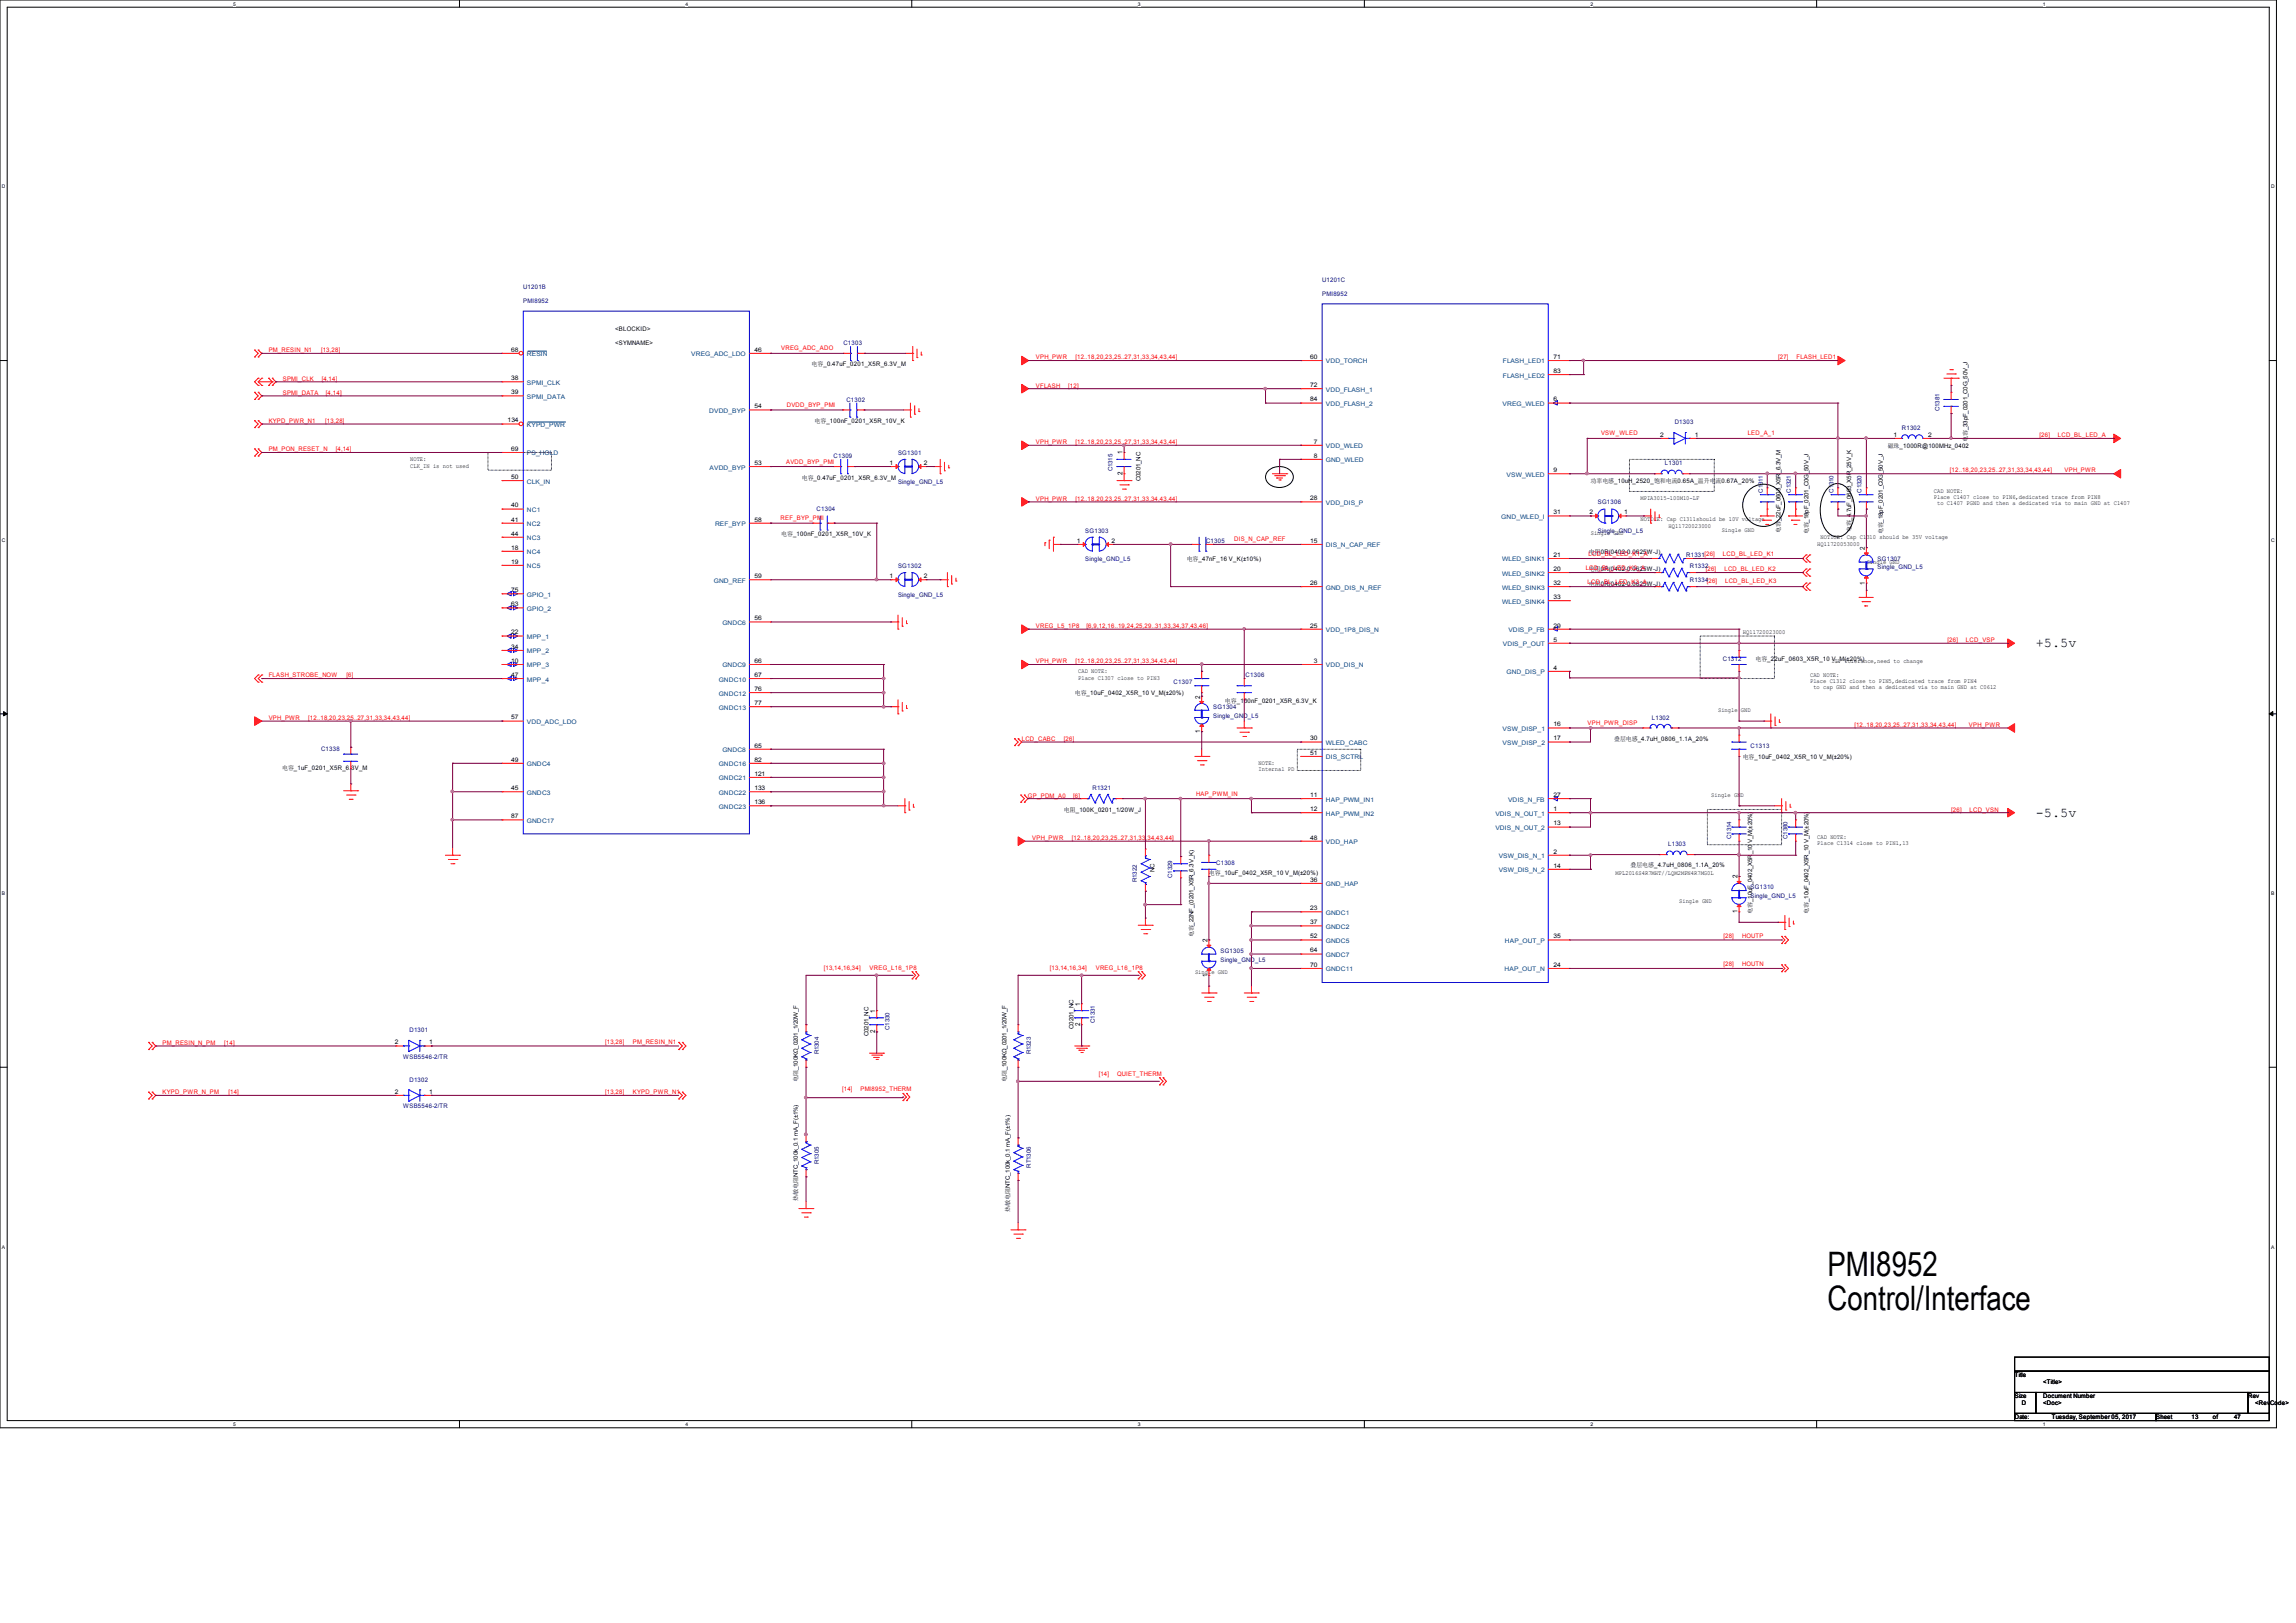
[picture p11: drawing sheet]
<svg xmlns="http://www.w3.org/2000/svg" width="297mm" height="210mm" viewBox="0 0 297 210" stroke-linecap="round" stroke-linejoin="round" font-family="sans-serif">
<defs><g id="words">
<g font-size="4.4">
<text x="236.4" y="165.1">PMI8952</text>
<text x="236.4" y="169.5">Control/Interface</text>
</g>
<g font-size="1.7">
<text x="263.4" y="83.7">+5.5v</text>
<text x="263.4" y="105.7">-5.5v</text>
</g>
<g font-size=".9">
<text x="145.2" y="58.8" transform="rotate(-90 145.2 58.8)">1</text>
<text x="145.2" y="61.5" transform="rotate(-90 145.2 61.5)">2</text>
<text x="241.2" y="71.2" transform="rotate(-90 241.2 71.2)">2</text>
<text x="241.2" y="75.6" transform="rotate(-90 241.2 75.6)">1</text>
<text x="155.3" y="94.8" transform="rotate(-90 155.3 94.8)">1</text>
<text x="155.3" y="90.4" transform="rotate(-90 155.3 90.4)">2</text>
<text x="224.8" y="113.7" transform="rotate(-90 224.8 113.7)">2</text>
<text x="224.8" y="118.2" transform="rotate(-90 224.8 118.2)">1</text>
<text x="156.2" y="121.9" transform="rotate(-90 156.2 121.9)">2</text>
<text x="113.2" y="131.1" transform="rotate(-90 113.2 131.1)">1</text>
<text x="139.7" y="130.1" transform="rotate(-90 139.7 130.1)">1</text>
<text x="156.2" y="126.4" transform="rotate(-90 156.2 126.4)">1</text>
<text x="113.2" y="133.7" transform="rotate(-90 113.2 133.7)">2</text>
<text x="139.7" y="132.8" transform="rotate(-90 139.7 132.8)">2</text>
</g>
<g font-size=".8" fill="#000080">
<text x="67.7" y="37.3">U1201B</text>
<text x="67.7" y="39.2">PMI8952</text>
<text x="171" y="36.4">U1201C</text>
<text x="171" y="38.3">PMI8952</text>
<text x="109.1" y="44.7">C1303</text>
<text x="109.5" y="52">C1302</text>
<text x="250.9" y="53.2" transform="rotate(-90 250.9 53.2)">C1381</text>
<text x="107.8" y="59.3">C1309</text>
<text x="116.2" y="58.8">SG1301</text>
<text x="216.6" y="54.9">D1303</text>
<text x="246" y="55.6">R1302</text>
<text x="116.2" y="62.6">Single_GND_L5</text>
<text x="143.9" y="61" transform="rotate(-90 143.9 61)">C1315</text>
<text x="206.7" y="65.2">SG1306</text>
<text x="215.4" y="60.2">L1301</text>
<text x="228" y="63.8" transform="rotate(-90 228 63.8)">C1311</text>
<text x="231.7" y="63.8" transform="rotate(-90 231.7 63.8)">C1321</text>
<text x="237.2" y="63.8" transform="rotate(-90 237.2 63.8)">C1310</text>
<text x="240.8" y="63.8" transform="rotate(-90 240.8 63.8)">C1320</text>
<text x="105.6" y="66.2">C1304</text>
<text x="140.4" y="68.9">SG1303</text>
<text x="156" y="70.3">C1305</text>
<text x="206.7" y="69">Single_GND_L5</text>
<text x="116.2" y="73.5">SG1302</text>
<text x="116.2" y="77.2">Single_GND_L5</text>
<text x="140.4" y="72.6">Single_GND_L5</text>
<text x="218.1" y="72.1">R1331[26]</text>
<text x="218.6" y="73.5">R1332</text>
<text x="218.6" y="75.3">R1334[26]</text>
<text x="242.9" y="72.6">SG1307</text>
<text x="242.9" y="73.7">Single_GND_L5</text>
<text x="151.8" y="88.6">C1307</text>
<text x="161.1" y="87.5">C1306</text>
<text x="222.9" y="85.6">C1312</text>
<text x="156.9" y="92.9">Single_GND_L5</text>
<text x="156.9" y="91.8">SG1304</text>
<text x="213.7" y="93.1">L1302</text>
<text x="41.5" y="97.2">C1338</text>
<text x="226.5" y="96.8">C1313</text>
<text x="141.3" y="102.3">R1321</text>
<text x="151.6" y="113.6" transform="rotate(-90 151.6 113.6)">C1329</text>
<text x="157.3" y="111.9">C1308</text>
<text x="215.8" y="109.5">L1303</text>
<text x="223.9" y="108.5" transform="rotate(-90 223.9 108.5)">C1314</text>
<text x="231.2" y="108.5" transform="rotate(-90 231.2 108.5)">C1380</text>
<text x="147.1" y="114.1" transform="rotate(-90 147.1 114.1)">R1322</text>
<text x="226.5" y="115.1">SG1310</text>
<text x="226.5" y="116.2">Single_GND_L5</text>
<text x="157.9" y="123.3">SG1305</text>
<text x="157.9" y="124.4">Single_GND_L5</text>
<text x="52.2" y="137">WSB5546-2/TR</text>
<text x="53" y="133.6">D1301</text>
<text x="105.9" y="136.4" transform="rotate(-90 105.9 136.4)">R1304</text>
<text x="115.1" y="133.3" transform="rotate(-90 115.1 133.3)">C1330</text>
<text x="133.4" y="136.4" transform="rotate(-90 133.4 136.4)">R1323</text>
<text x="141.6" y="132.3" transform="rotate(-90 141.6 132.3)">C1331</text>
<text x="52.2" y="143.4">WSB5546-2/TR</text>
<text x="53" y="140">D1302</text>
<text x="105.9" y="150.6" transform="rotate(-90 105.9 150.6)">R1305</text>
<text x="133.4" y="151.1" transform="rotate(-90 133.4 151.1)">RT1306</text>
</g>
<g font-size=".8" fill="#f00">
<text x="34.8" y="45.6">PM_RESIN_N1</text>
<text x="41.5" y="45.6">[13,28]</text>
<text x="101.1" y="45.3">VREG_ADC_ADO</text>
<text x="134" y="46.5">VPH_PWR</text>
<text x="139.1" y="46.5">[12..18,20,23,25..27,31,33,34,43,44]</text>
<text x="230" y="46.5">[27]</text>
<text x="232.4" y="46.5">FLASH_LED1</text>
<text x="36.6" y="49.2">SPMI_CLK</text>
<text x="36.6" y="51.1">SPMI_DATA</text>
<text x="41.6" y="49.2">[4,14]</text>
<text x="42.2" y="51.1">[4,14]</text>
<text x="101.8" y="52.7">DVDD_BYP_PMI</text>
<text x="134" y="50.2">VFLASH</text>
<text x="138.2" y="50.2">[12]</text>
<text x="34.8" y="58.4">PM_PON_RESET_N</text>
<text x="34.8" y="54.7">KYPD_PWR_N1</text>
<text x="42.1" y="54.7">[13,28]</text>
<text x="43.4" y="58.4">[4,14]</text>
<text x="101.7" y="60">AVDD_BYP_PMI</text>
<text x="134" y="57.5">VPH_PWR</text>
<text x="139.1" y="57.5">[12..18,20,23,25..27,31,33,34,43,44]</text>
<text x="207.1" y="56.3">VSW_WLED</text>
<text x="226.1" y="56.3">LED_A_1</text>
<text x="263.8" y="56.6">[26]</text>
<text x="266.2" y="56.6">LCD_BL_LED_A</text>
<text x="134" y="64.8">VPH_PWR</text>
<text x="139.1" y="64.8">[12..18,20,23,25..27,31,33,34,43,44]</text>
<text x="252.2" y="61.1">[12..18,20,23,25..27,31,33,34,43,44]</text>
<text x="267.1" y="61.1">VPH_PWR</text>
<text x="101" y="67.3">REF_BYP_PMI</text>
<text x="159.6" y="70.1">DIS_N_CAP_REF</text>
<text x="205.5" y="71.9">LCD_BL_LED_K1_A</text>
<text x="222.9" y="71.9">LCD_BL_LED_K1</text>
<text x="205.1" y="73.7">LCD_BL_LED_K2_A</text>
<text x="205.4" y="75.5">LCD_BL_LED_K3_A</text>
<text x="220.7" y="73.8">[26]</text>
<text x="223.1" y="73.8">LCD_BL_LED_K2</text>
<text x="223.2" y="75.4">LCD_BL_LED_K3</text>
<text x="134" y="81.2">VREG_L5_1P8</text>
<text x="140.6" y="81.2">[6,9,12,16..19,24,25,29..31,33,34,37,43,46]</text>
<text x="251.9" y="83.1">[26]</text>
<text x="254.3" y="83.1">LCD_VSP</text>
<text x="34.8" y="87.6">FLASH_STROBE_NOW</text>
<text x="44.8" y="87.6">[6]</text>
<text x="134" y="85.8">VPH_PWR</text>
<text x="139.1" y="85.8">[12..18,20,23,25..27,31,33,34,43,44]</text>
<text x="34.8" y="93.1">VPH_PWR</text>
<text x="39.9" y="93.1">[12..18,20,23,25..27,31,33,34,43,44]</text>
<text x="132.2" y="95.9">LCD_CABC</text>
<text x="137.6" y="95.9">[26]</text>
<text x="205.4" y="93.8">VPH_PWR_DISP</text>
<text x="239.9" y="94.1">[12..18,20,23,25..27,31,33,34,43,44]</text>
<text x="254.7" y="94.1">VPH_PWR</text>
<text x="133" y="103.2">GP_PDM_A0</text>
<text x="138.8" y="103.2">[6]</text>
<text x="154.7" y="103">HAP_PWM_IN</text>
<text x="252.4" y="105">[26]</text>
<text x="254.8" y="105">LCD_VSN</text>
<text x="133.5" y="108.7">VPH_PWR</text>
<text x="138.7" y="108.7">[12..18,20,23,25..27,31,33,34,43,44]</text>
<text x="106.6" y="125.5">[13,14,16,34]</text>
<text x="112.5" y="125.5">VREG_L16_1P8</text>
<text x="135.8" y="125.5">[13,14,16,34]</text>
<text x="141.7" y="125.5">VREG_L16_1P8</text>
<text x="222.9" y="121.4">[28]</text>
<text x="222.9" y="125.1">[28]</text>
<text x="225.4" y="121.4">HOUTP</text>
<text x="225.4" y="125.1">HOUTN</text>
<text x="21" y="135.2">PM_RESIN_N_PM</text>
<text x="29" y="135.2">[14]</text>
<text x="78.3" y="135.1">[13,28]</text>
<text x="81.9" y="135.1">PM_RESIN_N1</text>
<text x="21" y="141.6">KYPD_PWR_N_PM</text>
<text x="29.6" y="141.6">[14]</text>
<text x="78.3" y="141.5">[13,28]</text>
<text x="81.9" y="141.5">KYPD_PWR_N1</text>
<text x="108.9" y="141.2">[14]</text>
<text x="111.3" y="141.2">PMI8952_THERM</text>
<text x="142.1" y="139.2">[14]</text>
<text x="144.5" y="139.2">QUIET_THERM</text>
</g>
<g font-size=".8">
<text x="66.1" y="45.5">68</text>
<text x="79.6" y="44.7">&lt;SYMNAME&gt;</text>
<text x="79.6" y="42.8">&lt;BLOCKID&gt;</text>
<text x="97.6" y="45.5">46</text>
<text x="105" y="47.4">电容_0.47uF_0201_X5R_6.3V_M</text>
<text x="169.5" y="46.4">60</text>
<text x="200.9" y="46.4">71</text>
<text x="66.1" y="51">39</text>
<text x="66.1" y="49.2">38</text>
<text x="97.6" y="52.8">54</text>
<text x="169.5" y="51.9">84</text>
<text x="169.5" y="50.1">72</text>
<text x="200.9" y="51.9">6</text>
<text x="200.9" y="48.3">83</text>
<text x="53.1" y="59.7">NOTE:</text>
<text x="65.7" y="54.7">134</text>
<text x="66.1" y="58.3">69</text>
<text x="105.4" y="54.7">电容_100nF_0201_X5R_10V_K</text>
<text x="169.9" y="59.2">8</text>
<text x="169.9" y="57.4">7</text>
<text x="214.7" y="56.5">2</text>
<text x="219.2" y="56.5">1</text>
<text x="244.2" y="57.9">磁珠_1000R@100MHz_0402</text>
<text x="244.9" y="56.5">1</text>
<text x="249.4" y="56.5">2</text>
<text x="254.5" y="57.2" transform="rotate(-90 254.5 57.2)">电容_33pF_0201_C0G_50V_J</text>
<text x="53.1" y="60.5">CLK_IN is not used</text>
<text x="66.1" y="65.7">40</text>
<text x="66.1" y="62">50</text>
<text x="97.6" y="60.2">53</text>
<text x="103.7" y="62.1">电容_0.47uF_0201_X5R_6.3V_M</text>
<text x="115.1" y="60.2">1</text>
<text x="119.5" y="60.2">2</text>
<text x="147.5" y="62.3" transform="rotate(-90 147.5 62.3)">C0201_NC</text>
<text x="169.5" y="64.7">28</text>
<text x="200.9" y="61.1">9</text>
<text x="205.7" y="62.5">功率电感_10uH_2520_饱和电流0.65A_温升电流0.67A_20%</text>
<text x="212.2" y="64.7">MPIA3015-100M10-LF</text>
<text x="250.1" y="63.8">CAD NOTE:</text>
<text x="250.1" y="64.6">Place C1407 close to PIN6,dedicated trace from PIN8</text>
<text x="250.6" y="65.4">to C1407 PGND and then a dedicated via to main GND at C1407</text>
<text x="66.1" y="71.1">18</text>
<text x="66.1" y="69.3">44</text>
<text x="66.1" y="67.5">41</text>
<text x="97.6" y="67.5">58</text>
<text x="101.1" y="69.3">电容_100nF_0201_X5R_10V_K</text>
<text x="139.3" y="70.2">1</text>
<text x="143.8" y="70.2">2</text>
<text x="169.5" y="70.2">15</text>
<text x="200.9" y="66.5">31</text>
<text x="205.5" y="71.6">电阻0R(0402-0.0625W-J)</text>
<text x="205.6" y="66.5">2</text>
<text x="205.8" y="69.3">Single GND</text>
<text x="210.1" y="66.5">1</text>
<text x="212.2" y="67.4">NOTICE: Cap C1311should be 10V voltage</text>
<text x="215.9" y="68.4">HQ11720023000</text>
<text x="222.7" y="68.8">Single GND</text>
<text x="230.3" y="69" transform="rotate(-90 230.3 69)">电容_22uF_0603_X5R_6.3V_M</text>
<text x="233.9" y="69.1" transform="rotate(-90 233.9 69.1)">电容_18pF_0201_C0G_50V_J</text>
<text x="235.1" y="70.7">HQ11720053000</text>
<text x="235.5" y="69.7">NOTICE: Cap C1310 should be 35V voltage</text>
<text x="239.4" y="68.9" transform="rotate(-90 239.4 68.9)">电容_4.7uF_0603_X5R_25V_K</text>
<text x="243.6" y="69.1" transform="rotate(-90 243.6 69.1)">电容_18pF_0201_C0G_50V_J</text>
<text x="66.1" y="76.6">75</text>
<text x="66.1" y="72.9">19</text>
<text x="97.6" y="74.8">59</text>
<text x="115.1" y="74.8">1</text>
<text x="119.5" y="74.8">2</text>
<text x="153.5" y="72.6">电容_47nF_16 V_K(±10%)</text>
<text x="169.5" y="75.7">26</text>
<text x="200.9" y="77.5">33</text>
<text x="200.9" y="75.7">32</text>
<text x="200.9" y="73.9">20</text>
<text x="200.9" y="72.1">21</text>
<text x="205.5" y="73.9">电阻0R(0402-0.0625W-J)</text>
<text x="205.5" y="75.8">电阻0R(0402-0.0625W-J)</text>
<text x="241.5" y="72.9">Single GND</text>
<text x="66.1" y="82.1">22</text>
<text x="66.1" y="78.4">63</text>
<text x="66.1" y="83.9">34</text>
<text x="97.6" y="80.3">56</text>
<text x="169.5" y="81.2">25</text>
<text x="200.9" y="83">5</text>
<text x="200.9" y="81.2">29</text>
<text x="225.5" y="82.1">HQ11720023000</text>
<text x="66.1" y="87.6">47</text>
<text x="66.1" y="85.8">10</text>
<text x="97.6" y="89.4">76</text>
<text x="97.6" y="87.6">67</text>
<text x="97.6" y="85.8">66</text>
<text x="139" y="89.9">电容_10uF_0402_X5R_10 V_M(±20%)</text>
<text x="139.5" y="87.1">CAD NOTE:</text>
<text x="139.5" y="87.9">Place C1307 close to PIN3</text>
<text x="169.9" y="85.8">3</text>
<text x="200.9" y="86.7">4</text>
<text x="227.1" y="85.5">电容_22uF_0603_X5R_10 V_M(±20%)</text>
<text x="234.1" y="87.5">CAD NOTE:</text>
<text x="234.1" y="88.3">Place C1312 close to PIN5,dedicated trace from PIN4</text>
<text x="234.6" y="89.2">to cap GND and then a dedicated via to main GND at C0612</text>
<text x="236.9" y="85.7">10V Tolerance,need to change</text>
<text x="66.1" y="93.1">57</text>
<text x="97.6" y="91.2">77</text>
<text x="158.5" y="90.9">电容_100nF_0201_X5R_6.3V_K</text>
<text x="169.5" y="95.8">30</text>
<text x="200.9" y="95.8">17</text>
<text x="200.9" y="94">16</text>
<text x="208.8" y="95.9">叠层电感_4.7uH_0806_1.1A_20%</text>
<text x="222.2" y="92.1">Single GND</text>
<text x="36.5" y="99.6">电容_1uF_0201_X5R_6.3V_M</text>
<text x="66.1" y="98.6">49</text>
<text x="97.6" y="100.4">121</text>
<text x="97.6" y="98.6">82</text>
<text x="97.6" y="96.7">65</text>
<text x="162.8" y="99">NOTE:</text>
<text x="162.8" y="99.8">Internal PD</text>
<text x="169.5" y="97.7">51</text>
<text x="225.4" y="98.2">电容_10uF_0402_X5R_10 V_M(±20%)</text>
<text x="66.1" y="105.9">87</text>
<text x="66.1" y="102.2">45</text>
<text x="97.6" y="104.1">136</text>
<text x="97.6" y="102.2">133</text>
<text x="137.6" y="105">电阻_100K_0201_1/20W_J</text>
<text x="169.5" y="104.9">12</text>
<text x="169.5" y="103.1">11</text>
<text x="200.9" y="103.1">27</text>
<text x="200.9" y="106.8">13</text>
<text x="200.9" y="104.9">1</text>
<text x="221.4" y="103.1">Single GND</text>
<text x="149.4" y="112.9" transform="rotate(-90 149.4 112.9)">NC</text>
<text x="156.4" y="113.2">电容_10uF_0402_X5R_10 V_M(±20%)</text>
<text x="169.5" y="108.6">48</text>
<text x="200.9" y="112.3">14</text>
<text x="200.9" y="110.4">2</text>
<text x="209" y="113.2">MPL2016S4R7MHT//LQM2MPN4R7MG0L</text>
<text x="210.9" y="112.2">叠层电感_4.7uH_0806_1.1A_20%</text>
<text x="235.1" y="108.6">CAD NOTE:</text>
<text x="235.1" y="109.4">Place C1314 close to PIN1,13</text>
<text x="169.5" y="117.8">23</text>
<text x="169.5" y="114.1">36</text>
<text x="169.5" y="119.6">37</text>
<text x="217.2" y="116.8">Single GND</text>
<text x="226.7" y="118.2" transform="rotate(-90 226.7 118.2)">电容_10uF_0402_X5R_10 V_M(±20%)</text>
<text x="233.9" y="118.2" transform="rotate(-90 233.9 118.2)">电容_10uF_0402_X5R_10 V_M(±20%)</text>
<text x="154.4" y="121.3" transform="rotate(-90 154.4 121.3)">电容_22NF_(0201_X5R_6.3V_K)</text>
<text x="154.6" y="126">Single GND</text>
<text x="169.5" y="121.4">52</text>
<text x="169.5" y="123.2">64</text>
<text x="169.5" y="125.1">70</text>
<text x="200.9" y="125.1">24</text>
<text x="200.9" y="121.4">35</text>
<text x="51.1" y="135.1">2</text>
<text x="55.5" y="135.1">1</text>
<text x="112.4" y="134.1" transform="rotate(-90 112.4 134.1)">C0201_NC</text>
<text x="138.9" y="133.1" transform="rotate(-90 138.9 133.1)">C0201_NC</text>
<text x="51.1" y="141.5">2</text>
<text x="55.5" y="141.5">1</text>
<text x="103.2" y="140" transform="rotate(-90 103.2 140)">电阻_100KΩ_0201_1/20W_F</text>
<text x="130.2" y="140" transform="rotate(-90 130.2 140)">电阻_100KΩ_0201_1/20W_F</text>
<text x="103.2" y="155.4" transform="rotate(-90 103.2 155.4)">热敏电阻NTC_100k_0.1 mA_F(±1%)</text>
<text x="130.6" y="156.8" transform="rotate(-90 130.6 156.8)">热敏电阻NTC_100k_0.1 mA_F(±1%)</text>
<text x="260.6" y="178.2">Title</text>
<text x="264.3" y="179.1">&lt;Title&gt;</text>
<text x="260.6" y="180.9">Size</text>
<text x="260.6" y="183.6">Date:</text>
<text x="261.6" y="181.8">D</text>
<text x="264.3" y="180.9">Document Number</text>
<text x="264.3" y="181.8">&lt;Doc&gt;</text>
<text x="265.4" y="183.6">Tuesday, September 05, 2017</text>
<text x="278.9" y="183.6">Sheet</text>
<text x="283.5" y="183.6">13</text>
<text x="286.2" y="183.6">of</text>
<text x="289" y="183.6">47</text>
<text x="290.8" y="180.9">Rev</text>
<text x="291.7" y="181.8">&lt;RevCode&gt;</text>
</g>
<g font-size=".8" fill="#004080">
<text x="68.2" y="46.1">RESIN</text>
<text x="89.4" y="46.1">VREG_ADC_LDO</text>
<text x="171.5" y="47">VDD_TORCH</text>
<text x="194.4" y="47">FLASH_LED1</text>
<text x="68.2" y="51.6">SPMI_DATA</text>
<text x="68.2" y="49.8">SPMI_CLK</text>
<text x="91.7" y="53.4">DVDD_BYP</text>
<text x="171.5" y="52.5">VDD_FLASH_2</text>
<text x="171.5" y="50.7">VDD_FLASH_1</text>
<text x="194.4" y="52.5">VREG_WLED</text>
<text x="194.4" y="48.9">FLASH_LED2</text>
<text x="68.2" y="58.9">PS_HOLD</text>
<text x="68.2" y="55.2">KYPD_PWR</text>
<text x="171.5" y="59.8">GND_WLED</text>
<text x="171.5" y="58">VDD_WLED</text>
<text x="68.2" y="62.6">CLK_IN</text>
<text x="91.8" y="60.7">AVDD_BYP</text>
<text x="171.5" y="65.3">VDD_DIS_P</text>
<text x="194.9" y="61.7">VSW_WLED</text>
<text x="68.2" y="71.7">NC4</text>
<text x="68.2" y="69.9">NC3</text>
<text x="68.2" y="68.1">NC2</text>
<text x="68.2" y="66.3">NC1</text>
<text x="92.5" y="68.1">REF_BYP</text>
<text x="171.5" y="70.8">DIS_N_CAP_REF</text>
<text x="194.2" y="67.1">GND_WLED_I</text>
<text x="68.2" y="77.2">GPIO_1</text>
<text x="68.2" y="73.5">NC5</text>
<text x="92.3" y="75.4">GND_REF</text>
<text x="171.5" y="76.3">GND_DIS_N_REF</text>
<text x="194.3" y="76.3">WLED_SINK3</text>
<text x="194.3" y="74.5">WLED_SINK2</text>
<text x="194.3" y="72.6">WLED_SINK1</text>
<text x="68.2" y="82.7">MPP_1</text>
<text x="68.2" y="79">GPIO_2</text>
<text x="93.4" y="80.9">GNDC6</text>
<text x="171.5" y="81.8">VDD_1P8_DIS_N</text>
<text x="194.3" y="78.1">WLED_SINK4</text>
<text x="194.4" y="83.6">VDIS_P_OUT</text>
<text x="195.1" y="81.8">VDIS_P_FB</text>
<text x="68.2" y="88.2">MPP_4</text>
<text x="68.2" y="86.4">MPP_3</text>
<text x="68.2" y="84.5">MPP_2</text>
<text x="93" y="88.2">GNDC10</text>
<text x="93.4" y="86.4">GNDC9</text>
<text x="171.5" y="86.4">VDD_DIS_N</text>
<text x="194.9" y="87.2">GND_DIS_P</text>
<text x="68.2" y="93.7">VDD_ADC_LDO</text>
<text x="93" y="91.8">GNDC13</text>
<text x="93" y="90">GNDC12</text>
<text x="194.4" y="94.6">VSW_DISP_1</text>
<text x="68.2" y="99.1">GNDC4</text>
<text x="93" y="101">GNDC21</text>
<text x="93" y="99.1">GNDC16</text>
<text x="93.4" y="97.3">GNDC8</text>
<text x="171.5" y="98.3">DIS_SCTRL</text>
<text x="171.5" y="96.4">WLED_CABC</text>
<text x="194.4" y="96.4">VSW_DISP_2</text>
<text x="68.2" y="106.5">GNDC17</text>
<text x="68.2" y="102.8">GNDC3</text>
<text x="93" y="104.6">GNDC23</text>
<text x="93" y="102.8">GNDC22</text>
<text x="171.5" y="105.5">HAP_PWM_IN2</text>
<text x="171.5" y="103.7">HAP_PWM_IN1</text>
<text x="193.4" y="107.4">VDIS_N_OUT_2</text>
<text x="193.4" y="105.5">VDIS_N_OUT_1</text>
<text x="195.1" y="103.7">VDIS_N_FB</text>
<text x="171.5" y="109.2">VDD_HAP</text>
<text x="193.9" y="112.9">VSW_DIS_N_2</text>
<text x="193.9" y="111">VSW_DIS_N_1</text>
<text x="171.5" y="118.4">GNDC1</text>
<text x="171.5" y="114.7">GND_HAP</text>
<text x="171.5" y="122">GNDC5</text>
<text x="171.5" y="120.2">GNDC2</text>
<text x="171.5" y="123.8">GNDC7</text>
<text x="171.5" y="125.7">GNDC11</text>
<text x="194.6" y="125.7">HAP_OUT_N</text>
<text x="194.7" y="122">HAP_OUT_P</text>
</g>
<g font-size=".6">
<text x="30.2" y=".7">5</text>
<text x="88.7" y=".7">4</text>
<text x="147.2" y=".7">3</text>
<text x="205.7" y=".7">2</text>
<text x="264.2" y=".7">1</text>
<text x=".3" y="24.4">D</text>
<text x="293.8" y="24.4">D</text>
<text x=".3" y="70.1">C</text>
<text x="293.8" y="70.1">C</text>
<text x=".3" y="115.8">B</text>
<text x="293.8" y="115.8">B</text>
<text x=".3" y="161.5">A</text>
<text x="293.8" y="161.5">A</text>
<text x="30.2" y="184.5">5</text>
<text x="88.7" y="184.5">4</text>
<text x="147.2" y="184.5">3</text>
<text x="205.7" y="184.5">2</text>
<text x="264.2" y="184.5">1</text>
</g>
</g></defs>
<path d="M0 0h294.5v184.7h-294.5zM.9 .9h292.6v182.9h-292.6z" fill="none" stroke="#000" stroke-width=".13"/>
<g fill="#fff">
<path d="M30.2 .1h.3v.7h-.3z"/>
<path d="M30.2 183.9h.3v.8h-.3z"/>
</g>
<path d="M59.4 0v.9M59.4 183.8v.9" fill="none" stroke="#000" stroke-width=".13"/>
<g fill="#fff">
<path d="M88.7 .1h.3v.7h-.3z"/>
<path d="M88.7 183.9h.3v.8h-.3z"/>
</g>
<path d="M117.9 0v.9M117.9 183.8v.9" fill="none" stroke="#000" stroke-width=".13"/>
<g fill="#fff">
<path d="M147.2 .1h.3v.7h-.3z"/>
<path d="M147.2 183.9h.3v.8h-.3z"/>
</g>
<path d="M176.5 0v.9M176.5 183.8v.9" fill="none" stroke="#000" stroke-width=".13"/>
<g fill="#fff">
<path d="M205.7 .1h.4v.7h-.4z"/>
<path d="M205.7 183.9h.4v.8h-.4z"/>
</g>
<path d="M235 0v.9M235 183.8v.9" fill="none" stroke="#000" stroke-width=".13"/>
<g fill="#fff">
<path d="M264.2 .1h.4v.7h-.4z"/>
<path d="M264.2 183.9h.4v.8h-.4z"/>
<path d="M.3 23.8h.4v.7h-.4z"/>
<path d="M293.8 23.8h.5v.7h-.5z"/>
<path d="M.3 69.5h.4v.7h-.4z"/>
<path d="M293.8 69.5h.5v.7h-.5z"/>
</g>
<path d="M0 46.7h.9M293.5 46.7h1" fill="none" stroke="#000" stroke-width=".13"/>
<g fill="#fff">
<path d="M.3 115.2h.4v.8h-.4z"/>
<path d="M293.8 115.2h.4v.8h-.4z"/>
</g>
<path d="M0 92.4h.9M293.5 92.4h1" fill="none" stroke="#000" stroke-width=".13"/>
<path d="M.5 92.1l.4 .3-.4 .2zM293.5 92.4l.5-.3v.5z" fill="#000" stroke="#000" stroke-width=".13"/>
<g fill="#fff">
<path d="M.3 161h.3v.7h-.3z"/>
<path d="M293.8 161h.4v.7h-.4z"/>
</g>
<g fill="none" stroke="#000" stroke-width=".13">
<path d="M63.1 58.5h8.2v2.3h-8.2zM210.8 59.4h10.9v4.2h-10.9zM164 60.9a2.09 2.09 0 0 1 3.2 .4 1.29 1.29 0 0 1-1.1 1.7 1.78 1.78 0 0 1-2.4-1.3l.1-.4zM236.3 63.3a1.65 1.65 0 0 1 2.8 0 4.8 4.8 0 0 1 0 5.4 1.65 1.65 0 0 1-2.8 0 4.8 4.8 0 0 1 0-5.4zM167.8 96.9h8.2v2.8h-8.2zM219.9 82.3h9.6v5.5h-9.6zM220.9 104.7h9.6v4.6h-9.6zM0 138.1h.9M293.5 138.1h1M260.6 175.6h32.9v1.8h-32.9zM260.6 177.4h32.9v2.8h-32.9zM260.6 180.2h2.8v2.7h-2.8z"/>
<path d="M260.6 182.9h18.3v.9h-18.3zM263.4 180.2h27.4v2.7h-27.4zM278.9 182.9h14.6v.9h-14.6zM290.8 180.2h2.7v2.7h-2.7z"/>
<circle cx="228.1" cy="65.4" r="2.72"/>
</g>
<g fill="none" stroke="#f00" stroke-width=".13">
<path d="M32.9 58.1l.5 .4-.5 .5M32.9 45.3l.5 .4-.5 .5M32.9 50.8l.5 .4-.5 .5M32.9 54.4l.5 .5-.5 .4M32.9 58.1h.1M32.9 59h.1M32.9 45.3h.1M32.9 46.2h.1M32.9 50.8h.1M32.9 51.7h.1M32.9 54.4h.1M32.9 55.3h.1"/>
<path d="M33.4 58.1l.5 .4-.5 .5M33.4 45.3l.5 .4-.5 .5M33.4 50.8l.5 .4-.5 .5M33.4 54.4l.5 .5-.5 .4M33.4 59h.1M33.4 58.1h.1M33.4 46.2h.1M33.4 45.3h.1M33.4 48.9h.1M33.4 49.9h.1M33.4 51.7h.1M33.4 50.8h.1"/>
<path d="M33.4 55.3h.1M33.4 54.4h.1M33.4 49.4l.5 .5M33.4 49.4h1.8M33.4 48.9l-.5 .5 .5 .5M33.9 48.9h.1M33.9 49.9h.1M33.9 48.9l-.5 .5M34.8 48.9l.4 .5M34.8 48.9h.1M34.8 49.9h.1M35.2 48.9l.5 .5-.5 .5"/>
<path d="M35.2 49.9h.1M35.2 48.9h.1M35.2 49.4h.1M35.2 49.4l-.4 .5M64.9 58.5h2.8M64.9 58.5h.1M96.9 53h2.8M96.9 45.7h2.8M99.7 45.7h.1M99.7 53h.1M109 53h.9M109 53h.1"/>
<path d="M109.1 45.7h.1M109.1 45.7h.9M110.8 53h1M110.9 45.7h.9M111.8 53h.1M111.8 45.7h.1M116.9 53h.9M117.1 45.7h1M117.8 53h.1M117.8 54h.1M117.8 52.2v1.8M118.1 45.7h.1"/>
<path d="M118.1 46.7h.1M118.1 44.8v1.9M118.3 53.6h.1M118.3 52.5v1.1M118.6 46.3h.1M118.6 45.2v1.1M118.9 53.3h.1M118.9 52.9v.4M119.2 45.9h.1M119.2 45.6v.3M121.6 59.4v1.9M122.2 59.8v1.1"/>
<path d="M145.4 58.5h.1M145.4 58.5v.9M168.3 46.7h2.7M168.3 52.2h2.7M168.3 59.4h2.7M168.3 57.6h2.7M168.3 50.3h2.7M168.3 59.4h.1M168.3 57.6h.1M168.3 52.2h.1M168.3 50.3h.1M168.3 46.7h.1"/>
<path d="M200.3 48.5h2.7M200.3 46.7h2.7M200.3 52.2h2.7M203 48.5h.1M203 46.7h.1M203 52.2h.1M214.9 56.7h.1M214.9 56.7h.9M218.6 56.7h.9M219.5 56.7h.1M245.1 56.7h.1M245.1 56.7h.9"/>
<path d="M248.8 56.7h.8M249.6 56.7h.1M251.5 48.9h1.8M251.8 48.4h1.1M252.2 47.8h.4M252.4 48.9h.1M252.4 50.8h.1M252.4 53.5h.1M252.4 48.9v1M252.4 50.8v.9M252.4 52.6v.9M252.6 47.8h.1"/>
<path d="M252.9 48.4h.1M253.3 48.9h.1M64.9 62.2h2.8M64.9 67.7h2.8M64.9 78.7h2.8M64.9 76.8h2.8M64.9 73.2h2.8M64.9 71.3h2.8M64.9 69.5h2.8M64.9 65.9h2.8M64.9 78.7h.1M64.9 76.8h.1"/>
<path d="M64.9 73.2h.1M64.9 71.3h.1M64.9 69.5h.1M64.9 67.7h.1M64.9 65.9h.1M64.9 62.2h.1M96.9 60.4h2.8M96.9 75h2.8M96.9 67.7h2.8M99.7 75h.1M99.7 67.7h.1M99.7 60.4h.1"/>
<path d="M115.2 75h.1M115.2 75h1M116.2 79.6v1.8M116.7 79.9v1.1M118.9 75h.9M119.8 75h.1M120.7 60.4h.9M121.6 60.4h.1M121.6 61.3h.1M121.6 75h1M122.2 60.9h.1M122.6 75h.1"/>
<path d="M122.6 75.9h.1M122.6 74.1v1.8M122.7 60.5h.1M122.7 60.2v.3M123.1 75.6h.1M123.1 74.5v1.1M123.7 75.2h.1M123.7 74.8v.4M135.2 70.2h.1M135.2 70.2v.4M135.7 69.9h.1M135.7 69.9v1.1"/>
<path d="M136.3 70.4h.9M136.3 70.4h.1M136.3 69.5h.1M136.3 69.5v1.8M139.4 70.4h1M139.4 70.4h.1M143.1 70.4h.9M144 70.4h.1M144.5 62.2h1.8M144.9 62.7h1.1M145.2 63.3h.4M145.4 62.2h.1"/>
<path d="M145.4 61.3h.1M145.4 60.4v1.8M145.6 63.3h.1M146 62.7h.1M146.3 62.2h.1M154.2 70.4h.1M154.2 70.4h.9M156 70.4h.9M156.9 70.4h.1M164.6 61.3h1.9M164.9 61.6h1.3M165.1 61.8h.1"/>
<path d="M165.1 61.8h.8M165.4 62.1h.2M165.6 62.1h.1M166.2 61.6h.1M166.5 61.3h.1M168.3 70.4h2.7M168.3 75.9h2.7M168.3 64.9h2.7M168.3 70.4h.1M168.3 75.9h.1M168.3 64.9h.1M200.3 66.8h2.7"/>
<path d="M200.3 61.3h2.7M200.3 72.3h2.7M200.3 74.1h2.7M200.3 77.7h2.7M200.3 75.9h2.7M203 77.7h.1M203 75.9h.1M203 74.1h.1M203 72.3h.1M203 61.3h.1M203 66.8h.1M212.6 66.8h.9"/>
<path d="M213.5 66.8h.1M213.5 67.7h.1M213.5 72.3h.1M213.5 65.9v1.8M213.5 72.3h1M214 74.1h.1M214 61.3h.1M214 75.9h.1M214 61.3h.9M214 74.1h.9M214 75.9h.9M214.1 67.3h.1"/>
<path d="M214.1 66.2v1.1M214.6 67h.1M214.6 66.6v.4M217.6 61.3h1M218.1 72.3h.9M218.6 61.3h.1M218.6 74.1h.9M218.6 75.9h.9M219 72.3h.1M219.5 74.1h.1M219.5 75.9h.1M227.7 66.8h.1"/>
<path d="M227.7 66.8h1.8M228 67.3h1.2M228 67.3h.1M228.4 67.9h.1M228.4 67.9h.4M228.6 66.8h.1M228.6 63.1h.1M228.6 65.9h.1M228.6 63.1v.9M228.6 64.9v1.9M231.4 66.8h1.8M231.4 66.8h.1"/>
<path d="M231.7 67.3h1.1M231.7 67.3h.1M232.1 67.9h.1M232.1 67.9h.4M232.3 66.8h.1M232.3 63.1h.1M232.3 65.9h.1M232.3 63.1v.9M232.3 64.9v1.9M233.6 73.6l-.4 .5 .4 .4M233.6 71.8l-.4 .5 .4 .4M233.6 75.4l-.4 .5 .4 .5"/>
<path d="M233.6 74.5h.1M233.6 73.6h.1M233.6 72.7h.1M233.6 71.8h.1M233.6 76.4h.1M233.6 75.4h.1M234.1 73.6l-.5 .5 .5 .4M234.1 71.8l-.5 .5 .5 .4M234.1 75.4l-.5 .5 .5 .5M234.1 73.6h.1M234.1 74.5h.1M234.1 71.8h.1"/>
<path d="M234.1 72.7h.1M234.1 75.4h.1M234.1 76.4h.1M237.7 63.1h.1M237.7 65.9h.1M237.7 63.1v.9M237.7 64.9v1M240.5 77.3h.1M240.5 77.3h1.8M240.9 77.9h1.1M240.9 77.9h.1M241.2 78.4h.4"/>
<path d="M241.2 78.4h.1M241.4 77.3h.1M241.4 75.4h.1M241.4 70.9h.1M241.4 70.9v.9M241.4 74.5v.9M241.4 76.4v.9M33.4 87.3h.1M33.4 88.3h.1M33.4 87.3l-.5 .5 .5 .5M33.9 87.3h.1M33.9 88.3h.1"/>
<path d="M33.9 87.3l-.5 .5 .5 .5M45.4 96.7h.1M45.4 99.4h.1M45.4 96.7v.9M45.4 98.5v.9M64.9 93.3h2.8M64.9 86h2.8M64.9 87.8h2.8M64.9 98.8h2.8M64.9 82.3h2.8M64.9 98.8h.1M64.9 93.3h.1"/>
<path d="M64.9 87.8h.1M64.9 86h.1M64.9 82.3h.1M96.9 91.4h2.8M96.9 80.5h2.8M96.9 86h2.8M96.9 89.6h2.8M96.9 87.8h2.8M96.9 98.8h2.8M96.9 96.9h2.8M99.7 80.5h.1M99.7 91.4h.1"/>
<path d="M99.7 89.6h.1M99.7 87.8h.1M99.7 86h.1M99.7 98.8h.1M99.7 96.9h.1M115.2 91.4h1M115.2 80.5h1M116.2 91.4h.1M116.2 92.4h.1M116.2 80.5h.1M116.2 81.4h.1M116.2 90.6v1.8"/>
<path d="M116.7 92h.1M116.7 81h.1M116.7 90.9v1.1M117.3 91.7h.1M117.3 80.7h.1M117.3 80.3v.4M117.3 91.3v.4M131.2 95.6l.5 .4-.5 .5M131.2 95.6h.1M131.2 96.5h.1M131.7 96.5h.1M131.7 95.6h.1"/>
<path d="M131.7 95.6l.5 .4-.5 .5M154.6 97.9h1.8M154.9 98.4h1.1M155.3 99h.4M155.4 97.9h.1M155.4 94.7h.1M155.4 90.1h.1M155.4 86.9h.1M155.4 89.6h.1M155.4 86.9v.9M155.4 88.7v.9M155.4 90.1v.9"/>
<path d="M155.4 93.7v1M155.4 96.9v1M155.7 99h.1M156 98.4h.1M156.4 97.9h.1M160 94.2h1.9M160.4 94.7h1.1M160.8 95.3h.3M161 94.2h.1M161 87.8h.1M161 90.6h.1M161 87.8v.9"/>
<path d="M161 89.6v1M161 93.3v.9M161.1 95.3h.1M161.5 94.7h.1M161.9 94.2h.1M168.3 97.9h2.7M168.3 96h2.7M168.3 86h2.7M168.3 81.4h2.7M168.3 97.9h.1M168.3 86h.1M168.3 81.4h.1"/>
<path d="M168.3 96h.1M200.3 94.2h2.7M200.3 86.9h2.7M200.3 96h2.7M200.3 83.2h2.7M200.3 81.4h2.7M203 86.9h.1M203 96h.1M203 94.2h.1M203 83.2h.1M203 81.4h.1M212.5 94.2h.1"/>
<path d="M212.5 94.2h.9M216.2 94.2h.9M217.1 94.2h.1M225 84.2h.1M225 86.9h.1M225 95.1h.1M225 97.9h.1M225 84.2v.8M225 86v.9M225 95.1v.9M225 96.9v1M228.2 93.3h.9"/>
<path d="M229.1 93.3h.1M229.1 94.2h.1M229.1 92.4v1.8M229.6 93.9h.1M229.6 92.8v1.1M230.2 93.5h.1M230.2 93.1v.4M44.4 102.3h1.9M44.8 102.9h1.1M45.2 103.4h.4M45.4 102.3h.1M45.4 101.4v.9"/>
<path d="M45.6 103.4h.1M45.9 102.9h.1M46.3 102.3h.1M57.6 110.7h1.8M58 111.2h1.1M58.3 111.8h.4M58.5 110.7h.1M58.5 109.7v1M58.7 111.8h.1M59.1 111.2h.1M59.4 110.7h.1M64.9 102.4h2.8"/>
<path d="M64.9 106.1h2.8M64.9 106.1h.1M64.9 102.4h.1M96.9 104.3h2.8M96.9 102.4h2.8M96.9 100.6h2.8M99.7 104.3h.1M99.7 102.4h.1M99.7 100.6h.1M116.2 104.3h.9M117.1 104.3h.1M117.1 105.2h.1"/>
<path d="M117.1 103.3v1.9M117.6 104.8h.1M117.6 103.7v1.1M118.2 104.4h.1M118.2 104.1v.3M132 102.9h.1M132 103.8h.1M132 102.9l.5 .4-.5 .5M132.5 102.9l.5 .4-.5 .5M132.5 103.8h.1M132.5 102.9h.1M139.7 103.3h.9"/>
<path d="M139.7 103.3h.1M144.3 103.3h.9M145.2 103.3h.1M147.2 119.7h1.9M148.2 119.7h.1M148.2 115.3h.1M148.2 109.9h.1M148.2 109.9v.8M148.2 114.4v.9M148.2 118.8v.9M149.1 119.7h.1M152.7 110.8h.1"/>
<path d="M152.7 113.6h.1M152.7 110.8v1M152.7 112.7v.9M168.3 103.3h2.7M168.3 105.2h2.7M168.3 118h2.7M168.3 114.3h2.7M168.3 108.8h2.7M168.3 119.8h2.7M168.3 105.2h.1M168.3 118h.1M168.3 114.3h.1"/>
<path d="M168.3 108.8h.1M168.3 103.3h.1M168.3 119.8h.1M200.3 110.7h2.7M200.3 103.3h2.7M200.3 105.2h2.7M200.3 112.5h2.7M200.3 107h2.7M203 112.5h.1M203 110.7h.1M203 107h.1M203 105.2h.1"/>
<path d="M203 103.3h.1M214.6 110.6h.1M214.6 110.6h1M218.3 110.6h.9M219.2 110.6h.1M225 106.1h.1M225 108.8h.1M225 118h.1M225 113.4h.1M225 106.1v.9M225 107.9v.9M225 113.4v.9"/>
<path d="M225 117.1v.9M229.5 104.3h1M230 119.3h.9M230.5 104.3h.1M230.5 105.2h.1M230.5 103.3v1.9M230.9 119.3h.1M230.9 118.4v1.9M231 104.8h.1M231 103.7v1.1M231.4 119.9h.1M231.4 118.8v1.1"/>
<path d="M231.6 104.4h.1M231.6 104.1v.3M232 119.5h.1M232 119.2v.3M232.3 106.1h.1M232.3 108.8h.1M232.3 106.1v.9M232.3 107.9v.9M19.2 134.9l.5 .4-.5 .5M19.2 134.9h.1M19.2 135.8h.1M19.7 134.9l.5 .4-.5 .5"/>
<path d="M19.7 135.8h.1M19.7 134.9h.1M87.8 135.8h.1M87.8 134.9h.1M87.8 134.9l.5 .4-.5 .5M88.3 134.9l.4 .4-.4 .5M88.3 135.8h.1M88.3 134.9h.1M112.5 136.3h1.8M112.8 136.5h1.2M113 136.8h.1M113 136.8h.7"/>
<path d="M113.3 137.1h.2M113.4 130.8h.1M113.4 133.5h.1M113.4 130.8v.9M113.4 132.6v.9M113.5 137.1h.1M114 136.5h.1M114.3 136.3h.1M118 125.7l.4 .5-.4 .5M118 126.7h.1M118 125.7h.1M118.4 126.7h.1"/>
<path d="M118.4 125.7h.1M118.4 125.7l.5 .5-.5 .5M131.7 138.1h.1M131.7 132.6h.1M131.7 132.6v.9M131.7 137.2v.9M139 135.3h1.8M139.3 135.6h1.2M139.6 135.9h.1M139.6 135.9h.7M139.8 136.2h.2M139.9 129.9h.1"/>
<path d="M139.9 132.6h.1M139.9 129.9v.9M139.9 131.7v.9M140 136.2h.1M140.5 135.6h.1M140.8 135.3h.1M147.2 126.7h.1M147.2 125.7h.1M147.2 125.7l.5 .5-.5 .5M147.6 120.3h1.1M147.7 126.7h.1M147.7 125.7h.1"/>
<path d="M147.7 125.7l.5 .5-.5 .5M148 120.8h.3M148.3 120.8h.1M148.7 120.3h.1M150 139.4l.5 .5-.5 .5M150 139.4h.1M150.5 139.4h.1M150.5 139.4l.4 .5-.4 .5M155.4 128.5h1.9M155.8 129h1.1M156.2 129.6h.3M156.4 128.5h.1"/>
<path d="M156.4 127.6v.9M156.5 129.6h.1M156.9 129h.1M157.3 128.5h.1M161 128.5h1.8M161.3 129h1.1M161.7 129.6h.4M161.9 128.5h.1M161.9 127.6v.9M162.1 129.6h.1M162.4 129h.1M162.8 128.5h.1"/>
<path d="M168.3 121.6h2.7M168.3 125.3h2.7M168.3 123.4h2.7M168.3 121.6h.1M168.3 123.4h.1M168.3 125.3h.1M200.3 121.6h2.7M200.3 125.3h2.7M203 125.3h.1M203 121.6h.1M230.5 121.2h.1M230.5 122.1h.1"/>
<path d="M230.5 124.8h.1M230.5 125.7h.1M230.5 121.2l.4 .4-.4 .5M230.5 124.8l.4 .5-.4 .4M230.9 120.3h.1M230.9 121.2h.1M230.9 122.1h.1M230.9 124.8h.1M230.9 125.7h.1M230.9 121.2l.5 .4-.5 .5M230.9 124.8l.5 .5-.5 .4M19.2 141.3l.5 .4-.5 .5"/>
<path d="M19.2 141.3h.1M19.2 142.2h.1M19.7 141.3l.5 .4-.5 .5M19.7 142.2h.1M19.7 141.3h.1M51.2 141.7h1M51.2 141.7h.1M54.9 141.7h.9M55.8 141.7h.1M87.8 142.2h.1M87.8 141.3h.1M87.8 141.3l.5 .4-.5 .5"/>
<path d="M88.3 141.3l.4 .4-.4 .5M88.3 142.2h.1M88.3 141.3h.1M103.3 156.4h1.9M103.7 156.9h1.1M104.1 157.5h.3M104.3 156.4h.1M104.3 146.8h.1M104.3 152.3h.1M104.3 146.8v.9M104.3 151.3v1M104.3 155.4v1"/>
<path d="M104.4 157.5h.1M104.8 156.9h.1M105.2 156.4h.1M116.8 142.4h.1M116.8 141.5h.1M116.8 141.5l.5 .4-.5 .5M117.3 142.4h.1M117.3 141.5h.1M117.3 141.5l.4 .4-.4 .5M130.8 159.1h1.8M131.1 159.7h1.1M131.7 159.1h.1"/>
<path d="M131.7 147.2h.1M131.7 152.7h.1M131.7 147.2v1M131.7 151.8v.9M131.7 158.2v.9M132.2 159.7h.1M132.6 159.1h.1M150 140.4h.1M150.5 140.4h.1M131.5 160.2h.4M131.9 160.2h.1"/>
</g>
<g fill="#f00" stroke="#f00" stroke-width=".13">
<path d="M115.9 74.8l.3 .2-.3 .3z"/>
<path d="M118.9 75l.2-.2v.5z"/>
<path d="M140.1 70.2l.3 .2-.3 .3z"/>
<path d="M143.1 70.4l.3-.2v.5z"/>
<path d="M155.2 94l.2-.3 .3 .3z"/>
<path d="M155.2 90.8h.5l-.3 .2z"/>
<path d="M224.7 117.3l.3-.2 .2 .2z"/>
<path d="M224.7 114h.5l-.2 .3z"/>
<path d="M241.2 74.8l.2-.3 .3 .3z"/>
<path d="M241.2 71.5h.5l-.3 .3z"/>
<path d="M259.7 94.2l.9-.6v1.1z" fill-rule="evenodd"/>
<path d="M273.4 61.3l.9-.6v1.1z" fill-rule="evenodd"/>
<path d="M273.4 56.2l.9 .5-.9 .6z" fill-rule="evenodd"/>
<path d="M237.7 46.1l1 .6-1 .5z" fill-rule="evenodd"/>
<path d="M259.7 82.7l.9 .5-.9 .6z" fill-rule="evenodd"/>
<path d="M259.7 104.6l.9 .6-.9 .5z" fill-rule="evenodd"/>
<path d="M32.9 92.8l1 .5-1 .6z" fill-rule="evenodd"/>
<path d="M132.2 46.1l.9 .6-.9 .5z" fill-rule="evenodd"/>
<path d="M132.2 49.7l.9 .6-.9 .5z" fill-rule="evenodd"/>
<path d="M132.2 57.1l.9 .5-.9 .6z" fill-rule="evenodd"/>
<path d="M132.2 64.4l.9 .5-.9 .6z" fill-rule="evenodd"/>
<path d="M132.2 80.9l.9 .5-.9 .6z" fill-rule="evenodd"/>
<path d="M132.2 85.4l.9 .6-.9 .5z" fill-rule="evenodd"/>
<path d="M131.7 108.3l.9 .5-.9 .6z" fill-rule="evenodd"/>
</g>
<g fill="none" stroke="#00f" stroke-width=".13">
<path d="M171 39.3h29.3v87.8h-29.3zM67.7 40.3h29.2v67.6h-29.2zM109.9 53h.1M109.9 54h.1M109.9 52.2v1.8M110 45.7h.1M110 46.7h.1M110 44.8v1.9M110.8 54h.1M110.8 53h.1M110.8 52.2v1.8M110.9 46.7h.1"/>
<path d="M110.9 45.7h.1M110.9 44.8v1.9M144.5 59.4h.1M144.5 59.4h1.8M145.4 59.4h.1M200.9 52.2l.6-.3v.5zM215.8 56.7h.1M215.8 56.7h.7M216.5 57.4h.1M216.5 56h.1M216.5 56.7h.1M216.5 56l1.5 .7"/>
<path d="M216.5 56v1.4M218 56.7h.1M218 56h.1M218 56.7l-1.5 .7M218 56.7h.6M218 56v1.4M218.6 56.7h.1M246 56.7h.1M246.8 56.7a.42 .42 0 0 0-.4-.4 .42 .42 0 0 0-.4 .4M247.8 56.7a.44 .44 0 0 0-.5-.4 .44 .44 0 0 0-.4 .4M248.7 56.7a.44 .44 0 0 0-.4-.4 .44 .44 0 0 0-.5 .4M248.8 56.7h.1"/>
<path d="M251.5 51.7h1.8M251.5 52.6h1.8M251.5 51.7h.1M251.5 52.6h.1M252.4 51.7h.1M252.4 52.6h.1M65.6 76.8l.5-.3v.6zM65.6 78.7l.5-.3v.5zM66.4 76.5l.6 .3-.6 .3zM66.4 78.4l.6 .3-.6 .2zM116.2 75h.1M117.1 74.1a.89 .89 0 0 0-.9 .9 .89 .89 0 0 0 .9 .9"/>
<path d="M117.1 74.1h.1M117.1 74.1v1.8M118 74.1a.89 .89 0 0 1 .8 .9 .89 .89 0 0 1-.8 .9M118 74.1h.1M118 74.1v1.8M118.9 75h.1M140.4 70.4h.1M141.3 69.5a.89 .89 0 0 0-.9 .9 .89 .89 0 0 0 .9 .9M141.3 69.5h.1M141.3 69.5v1.8M142.2 69.5a.89 .89 0 0 1 .9 .9 .89 .89 0 0 1-.9 .9M142.2 69.5h.1"/>
<path d="M142.2 69.5v1.8M143.1 70.4h.1M144.5 60.4h.1M144.5 60.4h1.8M145.4 60.4h.1M155.1 70.4h.1M155.1 71.3h.1M155.1 69.5v1.8M156 71.3h.1M156 70.4h.1M156 69.5v1.8M214.5 72.3h.1"/>
<path d="M214.6 72.3h.1M214.9 74.1h.2M214.9 75.9h.2M214.9 71.7l.5 1.1M214.9 71.7h.1M214.9 74.1h.1M214.9 61.3h.1M214.9 75.9h.1M214.9 71.7l-.3 .6M215.1 74.1h.1M215.1 75.9h.1M215.3 73.5l.6 1.1"/>
<path d="M215.3 75.4l.6 1.1M215.3 73.5h.1M215.3 75.4h.1M215.3 73.5l-.2 .6M215.3 75.4l-.2 .5M215.4 72.8h.1M215.8 61.3a.44 .44 0 0 0-.5-.5 .44 .44 0 0 0-.4 .5M215.9 74.6h.1M215.9 76.5h.1M216 71.7l.5 1.1M216 71.7h.1M216 71.7l-.6 1.1"/>
<path d="M216.5 73.5l.5 1.1M216.5 75.4l.5 1.1M216.5 73.5h.1M216.5 75.4h.1M216.5 73.5l-.6 1.1M216.5 75.4l-.6 1.1M216.5 72.8h.1M216.7 61.3a.44 .44 0 0 0-.4-.5 .44 .44 0 0 0-.5 .5M217 74.6h.1M217 76.5h.1M217.1 71.7l.5 1.1M217.1 71.7h.1"/>
<path d="M217.1 71.7l-.6 1.1M217.6 73.5l.5 1.1M217.6 75.4l.5 1.1M217.6 73.5h.1M217.6 75.4h.1M217.6 73.5l-.6 1.1M217.6 75.4l-.6 1.1M217.6 61.3a.42 .42 0 0 0-.4-.5 .42 .42 0 0 0-.5 .5M217.6 72.8h.1M217.6 61.3h.1M217.8 72.3h.1M217.8 72.3l-.2 .5"/>
<path d="M217.8 72.3h.3M218.1 72.3h.1M218.1 74.6h.1M218.1 76.5h.1M218.3 74.1h.1M218.3 75.9h.1M218.3 74.1l-.2 .5M218.3 75.9l-.2 .6M218.3 74.1h.3M218.3 75.9h.3M218.6 74.1h.1M218.6 75.9h.1"/>
<path d="M227.7 64h.1M227.7 64.9h.1M227.7 64h1.8M227.7 64.9h1.8M228.6 64h.1M228.6 64.9h.1M231.4 64h1.8M231.4 64.9h1.8M231.4 64h.1M231.4 64.9h.1M232.3 64h.1M232.3 64.9h.1"/>
<path d="M236.9 64h.1M236.9 64.9h.1M236.9 64h1.8M236.9 64.9h1.8M237.7 64h.1M237.7 64.9h.1M240.5 73.6a.89 .89 0 0 0 .9 .9 .89 .89 0 0 0 .9-.9M240.5 73.6h.1M240.5 72.7h.1M240.5 73.6h1.8M240.5 72.7h1.8M241.4 71.8h.1"/>
<path d="M241.4 74.5h.1M242.3 72.7a.89 .89 0 0 0-.9-.9 .89 .89 0 0 0-.9 .9M44.4 97.6h.1M44.4 98.5h.1M44.5 97.6h1.8M44.5 98.5h1.8M45.4 97.6h.1M45.4 98.5h.1M65.6 82.3l.5-.3v.6zM65.6 84.2l.5-.3v.5zM65.6 86l.5-.3v.5zM65.6 87.8l.5-.3v.6z"/>
<path d="M66.4 82l.6 .3-.6 .3zM66.4 83.9l.6 .3-.6 .2zM66.4 85.7l.6 .3-.6 .2zM66.4 87.5l.6 .3-.6 .3zM154.6 92.8h.1M154.6 91.9h.1M154.6 87.8h.1M154.6 88.7h.1M154.6 92.8h1.8M154.6 91.9h1.8M154.6 87.8h1.8M154.6 88.7h1.8"/>
<path d="M154.6 91.9a.89 .89 0 0 1 .8-.9 .89 .89 0 0 1 .9 .9M155.4 91h.1M155.4 93.7h.1M155.4 87.8h.1M155.4 88.7h.1M156.3 92.8a.89 .89 0 0 1-.9 .9 .89 .89 0 0 1-.8-.9M160 88.7h.1M160 89.6h.1M160 88.7h1.9M160 89.6h1.9M161 88.7h.1M161 89.6h.1"/>
<path d="M200.9 81.4l.6-.3v.6zM213.4 94.2h.1M214.3 94.2a.43 .43 0 0 0-.4-.5 .43 .43 0 0 0-.5 .5M215.2 94.2a.44 .44 0 0 0-.4-.5 .44 .44 0 0 0-.5 .5M216.2 94.2a.44 .44 0 0 0-.5-.5 .44 .44 0 0 0-.4 .5M216.2 94.2h.1M224 85h.1M224 86h.1M224 96h.1M224 96.9h.1M224 85h1.9M224 86h1.9"/>
<path d="M224 96h1.9M224 96.9h1.9M225 85h.1M225 86h.1M225 96h.1M225 96.9h.1M140.6 103.3h.1M140.6 103.3h.2M140.8 103.3h.1M141.1 102.8l.5 1.1M141.1 102.8h.1M141.1 102.8l-.3 .5"/>
<path d="M141.6 103.9h.1M142.2 102.8l.5 1.1M142.2 102.8h.1M142.2 102.8l-.6 1.1M142.7 103.9h.1M143.3 102.8l.5 1.1M143.3 102.8h.1M143.3 102.8l-.6 1.1M143.8 103.9h.1M144 103.3h.3M144 103.3h.1M144 103.3l-.2 .6"/>
<path d="M144.3 103.3h.1M147.6 111.8h.1M147.6 112.9h.1M147.6 114h.1M147.6 111.8l1.1 .5M147.6 112.9l1.1 .5M147.6 114l.6 .2M148.2 110.7h.1M148.2 114.4h.1M148.2 111h.1M148.2 114.2h.1M148.2 110.7v.3"/>
<path d="M148.2 114.2v.2M148.2 111l.5 .2M148.7 111.2h.1M148.7 112.3h.1M148.7 113.4h.1M148.7 111.2l-1.1 .6M148.7 112.3l-1.1 .6M148.7 113.4l-1.1 .6M151.8 111.8h.1M151.8 112.7h.1M151.8 111.8h1.8M151.8 112.7h1.8"/>
<path d="M152.7 111.8h.1M152.7 112.7h.1M200.9 103.3l.6-.2v.5zM215.6 110.6h.1M216.4 110.6a.43 .43 0 0 0-.4-.5 .43 .43 0 0 0-.4 .5M217.3 110.6a.44 .44 0 0 0-.4-.5 .44 .44 0 0 0-.4 .5M218.2 110.6a.43 .43 0 0 0-.4-.5 .43 .43 0 0 0-.4 .5M218.3 110.6h.1M224 107h.1M224 107.9h.1M224 116.2h.1M224 115.2h.1"/>
<path d="M224 107h1.9M224 107.9h1.9M224 116.2h1.9M224 115.2h1.9M224 115.2a.91 .91 0 0 1 .9-.9 .91 .91 0 0 1 .9 .9M225 107h.1M225 107.9h.1M225 114.3h.1M225 117.1h.1M225.8 116.2a.91 .91 0 0 1-.9 .8 .91 .91 0 0 1-.9-.8M231.4 107h1.8M231.4 107.9h1.8"/>
<path d="M231.4 107h.1M231.4 107.9h.1M232.3 107h.1M232.3 107.9h.1M112.5 131.7h.1M112.5 132.6h.1M112.5 131.7h1.8M112.5 132.6h1.8M113.4 131.7h.1M113.4 132.6h.1M131.1 134.5h.1M131.1 135.6h.1"/>
<path d="M131.1 136.7h.1M131.1 134.5l1.1 .6M131.1 135.6l1.1 .6M131.1 136.7l.6 .3M131.7 133.5h.1M131.7 137.2h.1M131.7 133.8h.1M131.7 137h.1M131.7 133.5v.3M131.7 137v.2M131.7 133.8l.5 .2M132.2 134h.1"/>
<path d="M132.2 135.1h.1M132.2 136.2h.1M132.2 134l-1.1 .5M132.2 135.1l-1.1 .5M132.2 136.2l-1.1 .5M139 130.8h.1M139 131.7h.1M139 131.7h1.8M139 130.8h1.8M139.9 130.8h.1M139.9 131.7h.1M52.2 141.7h.1"/>
<path d="M52.2 141.7h.7M52.9 142.5h.1M52.9 141h.1M52.9 141.7h.1M52.9 141l1.4 .7M52.9 141v1.5M54.3 141.7h.1M54.3 141h.1M54.3 141.7l-1.4 .8M54.3 141.7h.6M54.3 141v1.5M54.9 141.7h.1"/>
<path d="M103.7 149.8l1.1 .5M103.7 148.7l1.1 .6M103.7 150.9l.6 .2M103.7 150.9h.1M103.7 149.8h.1M103.7 148.7h.1M104.3 147.9l.5 .3M104.3 151.3h.1M104.3 147.7h.1M104.3 151.1h.1M104.3 147.9h.1M104.3 147.7v.2"/>
<path d="M104.3 151.1v.2M104.8 150.3h.1M104.8 149.3h.1M104.8 148.2h.1M104.8 150.3l-1.1 .6M104.8 149.3l-1.1 .5M104.8 148.2l-1.1 .5M131.1 151.3l.6 .3M131.1 151.3h.1M131.1 150.2h.1M131.1 149.1h.1M131.1 150.2l1.1 .6"/>
<path d="M131.1 149.1l1.1 .6M131.7 151.8h.1M131.7 148.2h.1M131.7 151.6h.1M131.7 148.3h.1M131.7 148.2v.1M131.7 151.6v.2M131.7 148.3l.5 .3M132.2 150.8l-1.1 .5M132.2 149.7l-1.1 .5M132.2 148.6l-1.1 .5M132.2 150.8h.1"/>
<path d="M132.2 149.7h.1M132.2 148.6h.1"/>
</g>
<path d="M117.1 75h.1M117.1 75h.9M141.3 70.4h.9M141.3 70.4h.1M241.4 73.6h.1M241.4 72.7v.9M155.4 92.8h.1M155.4 91.9v.9M225 116.2h.1M225 115.2v1" fill="none" stroke="#00f" stroke-width=".25"/>
<circle cx="67.4" cy="54.9" r=".24" fill="#fff" stroke="#f00" stroke-width=".13"/>
<path d="M64.9 51.2h2.8M64.9 49.4h2.8M64.9 54.9h2.2M64.9 54.9h.1M64.9 51.2h.1M64.9 49.4h.1" fill="none" stroke="#f00" stroke-width=".13"/>
<path d="M68.3 54.6h4.9" fill="none" stroke="#004080" stroke-width=".13"/>
<circle cx="67.4" cy="45.7" r=".24" fill="#fff" stroke="#f00" stroke-width=".13"/>
<g fill="none" stroke="#f00" stroke-width=".13">
<path d="M64.9 45.7h2.2M64.9 45.7h.1M105.2 67.7h.1M105.2 67.7h.9M107 67.7h.9M107.8 60.4h.1M107.8 60.4h1M107.9 67.7h.1M109.6 60.4h1M110.6 60.4h.1M115.2 60.4h.1M115.2 60.4h1"/>
<path d="M118.9 60.4h.9M119.8 60.4h.1M205.7 66.8h1M205.7 66.8h.1M209.4 66.8h.9M210.3 66.8h.1M241.4 63.1h.1M241.4 65.9h.1M241.4 63.1v.9M241.4 64.9v1M64.9 84.2h2.8M64.9 84.2h.1"/>
<path d="M156.4 110.7h.1M156.4 113.4h.1M156.4 110.7v.9M156.4 112.5v.9M51.2 135.3h1M51.2 135.3h.1M54.9 135.3h.9M55.8 135.3h.1M104.3 138.1h.1M104.3 132.6h.1M104.3 132.6v.9M104.3 137.2v.9"/>
<path d="M156.4 126.2h.1M156.4 121.6h.1M156.4 121.6v1M156.4 125.3v.9"/>
</g>
<path d="M68.3 45.4h2.4" fill="none" stroke="#004080" stroke-width=".13"/>
<g fill="none" stroke="#00f" stroke-width=".13">
<path d="M108.8 59.4v1.9M109.6 59.4v1.9M117.1 59.4a.91 .91 0 0 0-.9 .9 .91 .91 0 0 0 .9 1M117.1 59.4h.1M117.1 59.4v1.9M118 59.4a.91 .91 0 0 1 .8 .9 .91 .91 0 0 1-.8 1M118 59.4h.1M118 59.4v1.9M106.1 67.7h.1M106.1 68.6h.1M106.1 66.8v1.8M107 68.6h.1"/>
<path d="M107 67.7h.1M107 66.8v1.8M108.8 60.4h.1M108.8 61.3h.1M109.6 61.3h.1M109.6 60.4h.1M116.2 60.4h.1M118.9 60.4h.1M206.7 66.8h.1M207.6 67.6a.89 .89 0 0 1-.9-.8 .89 .89 0 0 1 .9-.9v1.8M207.6 67.7h.1M208.5 67.6a.89 .89 0 0 0 .9-.8 .89 .89 0 0 0-.9-.9v1.8"/>
<path d="M208.5 67.7h.1M209.4 66.8h.1M240.5 64h.1M240.5 64.9h.1M240.5 64h1.8M240.5 64.9h1.8M241.4 64h.1M241.4 64.9h.1M155.4 111.6h1.9M155.4 112.5h1.9M155.4 111.6h.1M155.4 112.5h.1"/>
<path d="M156.4 111.6h.1M156.4 112.5h.1M52.2 135.3h.1M52.2 135.3h.7M52.9 136.1h.1M52.9 134.6h.1M52.9 135.3h.1M52.9 134.6l1.4 .7M52.9 134.6v1.5M54.3 135.3h.1M54.3 134.6h.1M54.3 135.3l-1.4 .8"/>
<path d="M54.3 135.3h.6M54.3 134.6v1.5M54.9 135.3h.1M103.7 134.5h.1M103.7 135.6h.1M103.7 136.7h.1M103.7 134.5l1.1 .6M103.7 135.6l1.1 .6M103.7 136.7l.6 .3M104.3 133.5h.1M104.3 137.2h.1M104.3 133.8h.1"/>
<path d="M104.3 137h.1M104.3 133.5v.3M104.3 137v.2M104.3 133.8l.5 .2M104.8 134h.1M104.8 135.1h.1M104.8 136.2h.1M104.8 134l-1.1 .5M104.8 135.1l-1.1 .5M104.8 136.2l-1.1 .5M155.4 124.4h1.9M155.4 123.4h1.9"/>
<path d="M155.4 124.4a.91 .91 0 0 0 1 .9 .91 .91 0 0 0 .9-.9M155.4 124.4h.1M155.4 123.4h.1M155.4 123.4a.91 .91 0 0 1 1-.8 .91 .91 0 0 1 .9 .8M156.4 122.6h.1M156.4 125.3h.1"/>
</g>
<path d="M117.1 60.4h.1M117.1 60.4h.9M207.6 66.8h.9M208.5 66.8h.1M156.4 124.4h.1M156.4 123.4v1" fill="none" stroke="#00f" stroke-width=".25"/>
<g fill="#f00" stroke="#f00" stroke-width=".13">
<path d="M115.9 60.1l.3 .3-.3 .2z"/>
<path d="M118.9 60.4l.2-.3v.5z"/>
<path d="M156.1 125.6l.3-.3 .2 .3z"/>
<path d="M156.1 122.3h.5l-.2 .3z"/>
<path d="M209.4 66.8l.3-.3v.5z"/>
<path d="M206.4 66.5l.3 .3-.3 .2z"/>
</g>
<g fill="none" stroke="#800040" stroke-width=".13">
<path d="M33.9 58.5h.1M33.9 45.7h.1M33.9 51.2h.1M33.9 54.9h.1M33.9 45.7h31M33.9 58.5h31M33.9 51.2h31M33.9 54.9h31M35.7 49.4h.1M35.7 49.4h29.2M99.7 45.7h9.4M99.7 53h9.3"/>
<path d="M99.7 45.7h.1M99.7 53h.1M111.8 53h.1M111.8 53h5.1M111.8 45.7h.1M111.8 45.7h5.3M133.1 46.7h35.2M133.1 57.6h35.2M133.1 50.3h35.2M145.4 57.6h.1M145.4 57.6v.9M163.7 50.3h.1"/>
<path d="M163.7 52.2h.1M163.7 50.3v1.9M163.7 52.2h4.6M165.5 59.4h.1M165.5 59.4v1.9M165.5 59.4h2.8M168.3 46.7h.1M168.3 57.6h.1M168.3 59.4h.1M203 52.2h.1M203 46.7h34.7M203 48.5h1.9"/>
<path d="M203 52.2h34.7M204.9 46.7h.1M204.9 48.5h.1M204.9 46.7v1.8M205.3 56.7h9.6M205.3 56.7h.1M205.3 56.7v4.6M219.5 56.7h.1M219.5 56.7h25.6M237.7 56.7h.1M237.7 52.2h.1M237.7 52.2v10.9"/>
<path d="M241.4 56.7h.1M241.4 56.7v6.4M249.6 56.7h23.8M252.4 56.7h.1M252.4 49.9h.1M252.4 53.5h.1M252.4 49.9v.9M252.4 53.5v3.2M273.4 56.7h.1M99.7 60.4h8.1M99.7 67.7h5.5M99.7 60.4h.1"/>
<path d="M99.7 67.7h.1M99.7 75h15.5M107.9 67.7h5.5M107.9 67.7h.1M110.6 60.4h4.6M110.6 60.4h.1M113.4 67.7h.1M113.4 75h.1M113.4 67.7v7.3M119.8 60.4h.9M119.8 75h1.8M120.7 60.4h.1"/>
<path d="M121.6 75h.1M133.1 64.9h35.2M133.1 64.9h.1M137.2 70.4h.1M137.2 70.4h2.2M144 70.4h10.2M151.4 70.4h.1M151.4 75.9h.1M151.4 70.4v5.5M151.4 75.9h16.9M156.9 70.4h.1M156.9 70.4h11.4"/>
<path d="M203 61.3h.1M203 72.3h10.5M203 74.1h11M203 66.8h2.7M203 75.9h11M203 61.3h11M205.7 66.8h.1M210.3 66.8h2.3M212.6 66.8h.1M213.5 72.3h.1M214 74.1h.1M214 61.3h.1"/>
<path d="M214 75.9h.1M218.6 61.3h54.8M219 72.3h14.2M219.5 74.1h13.7M219.5 75.9h13.7M228.6 61.3h.1M228.6 61.3v1.8M232.3 61.3h.1M232.3 61.3v1.8M233.2 72.3h.1M233.2 74.1h.1M233.2 75.9h.1"/>
<path d="M237.7 65.9h.1M237.7 65.9v.9h3.7M241.4 65.9h.1M241.4 66.8h.1M241.4 70.9h.1M241.4 76.4h.1M241.4 65.9v5M241.4 75.4v1M33.9 87.8h.1M33.9 93.3h31M33.9 87.8h31M45.4 93.3h.1"/>
<path d="M45.4 96.7h.1M45.4 93.3v3.4M45.4 99.4v2M58.5 98.8h.1M58.5 98.8v10.9M58.5 98.8h6.4M64.9 93.3h.1M99.7 98.8h14.6M99.7 96.9h14.6M99.7 98.8h.1M99.7 96.9h.1M99.7 86h14.6"/>
<path d="M99.7 87.8h14.6M99.7 80.5h15.5M99.7 91.4h15.5M99.7 89.6h14.6M114.3 96.9h.1M114.3 98.8h.1M114.3 91.4h.1M114.3 86h.1M114.3 87.8h.1M114.3 89.6h.1M114.3 86v5.4M114.3 96.9v7.4"/>
<path d="M115.2 80.5h.1M115.2 91.4h.1M132.2 96h36.1M133.1 81.4h35.2M133.1 81.4h.1M133.1 86h35.2M155.4 86h.1M155.4 86.9h.1M155.4 90.1h.1M155.4 94.7h.1M155.4 86v.9M155.4 89.6v.5"/>
<path d="M155.4 94.7v2.2M161 90.6h.1M161 81.4h.1M161 81.4v6.4M161 90.6v2.7M168.3 86h.1M168.3 96h.1M203 83.2h.1M203 81.4h.1M203 94.2h.1M203 96h.1M203 87.7h.1"/>
<path d="M203 86.9h.1M203 86.9v.8M203 83.2h56.7M203 81.4h22M203 87.7h22M203 94.2h9.5M205.7 94.2h.1M205.7 94.2v1.8h-2.7M217.1 94.2h.1M217.1 94.2h42.6M225 94.2h.1M225 83.2h.1"/>
<path d="M225 81.4h.1M225 87.7h.1M225 93.3h.1M225 81.4v2.8M225 86.9v6.4M225 94.2v.9M225 97.9v6.4M225 93.3h3.2M228.2 93.3h.1M259.7 83.2h.1M45.4 101.4h.1M58.5 102.4h.1"/>
<path d="M58.5 106.1h.1M58.5 102.4h6.4M58.5 106.1h6.4M99.7 104.3h16.5M99.7 102.4h14.6M99.7 100.6h14.6M99.7 104.3h.1M99.7 102.4h.1M99.7 100.6h.1M114.3 100.6h.1M114.3 102.4h.1M114.3 104.3h.1"/>
<path d="M132.6 108.8h35.7M133 103.3h.1M133 103.3h6.7M145.2 103.3h23.1M148.2 117.1h4.5M148.2 115.3h.1M148.2 103.3h.1M148.2 117.1h.1M148.2 118.8h.1M148.2 103.3v6.6M148.2 115.3v3.5M152.7 103.3h.1"/>
<path d="M152.7 110.8h.1M152.7 117.1h.1M152.7 103.3v7.5M152.7 113.6v3.5M156.4 108.8h.1M156.4 113.4h.1M156.4 114.3h.1M156.4 108.8v1.9M156.4 113.4v8.2M156.4 114.3h11.9M161.9 105.2h6.4M161.9 118h6.4"/>
<path d="M161.9 119.8h6.4M161.9 118h.1M161.9 119.8h.1M161.9 103.3h.1M161.9 105.2h.1M161.9 103.3v1.9M161.9 118v9.6M203 110.7h.1M203 105.2h.1M203 107h.1M203 103.3h.1M203 112.5h2.7"/>
<path d="M203 105.2h56.7M203 103.3h2.7M203 110.7h2.7M205.7 112.5h.1M205.7 110.7h.1M205.7 105.2h.1M205.7 103.3h.1M205.7 103.3v3.7h-2.7M214.6 110.6h.1M214.6 110.6h-8.9v1.9M219.2 110.6h.1M219.2 110.6h5.8"/>
<path d="M225 105.2h.1M225 110.6h.1M225 104.3h.1M225 110.7h.1M225 113.4h.1M225 119.3h.1M225 105.2v.9M225 108.8v4.6M225 118v1.3M225 119.3h5M225 110.7h7.3M225 104.3h4.5"/>
<path d="M230 119.3h.1M232.3 105.2h.1M232.3 110.7h.1M232.3 105.2v.9M232.3 108.8v1.9M259.7 105.2h.1M20.2 135.3h31M20.2 135.3h.1M55.8 135.3h32M55.8 135.3h.1M104.3 138.1h.1M104.3 132.6h.1"/>
<path d="M104.3 138.1v8.8M113.4 126.2h.1M113.4 133.5h.1M113.4 126.2v4.6M113.4 133.5v2.8M118 126.2h-13.7v6.4M118 126.2h.1M131.7 139.9h.1M131.7 126.2h.1M131.7 126.2v6.4M131.7 138.1v9.1M131.7 126.2h15.5"/>
<path d="M131.7 139.9h18.3M139.9 126.2h.1M139.9 135.3h.1M139.9 126.2v3.7M139.9 132.6v2.7M147.2 126.2h.1M156.4 121.6h.1M156.4 127.6h.1M156.4 126.2v1.4M161.9 125.3h6.4M161.9 121.6h6.4M161.9 123.4h6.4"/>
<path d="M161.9 125.3h.1M161.9 121.6h.1M161.9 123.4h.1M203 125.3h27.5M203 121.6h27.5M230.5 121.6h.1M230.5 125.3h.1M20.2 141.7h31M20.2 141.7h.1M55.8 141.7h32M55.8 141.7h.1M104.3 152.3h.1"/>
<path d="M104.3 146.8h.1M104.3 142h.1M104.3 146.9h.1M104.3 152.3v3.1M116.8 141.9h.1M116.8 141.9v.1h-12.5M131.7 152.7h.1M131.7 147.2h.1M131.7 152.7v5.5"/>
</g>
<g fill="#f0f" stroke="#f0f" stroke-width=".13">
<path d="M161.7 119.7h.3v.2h-.3z" fill-rule="evenodd"/>
<path d="M205.6 110.5h.3v.2h-.3z" fill-rule="evenodd"/>
<path d="M58.4 106h.2v.2h-.2z" fill-rule="evenodd"/>
<path d="M104.1 141.9h.2v.2h-.2z" fill-rule="evenodd"/>
<path d="M114.2 87.7h.2v.2h-.2z" fill-rule="evenodd"/>
<path d="M204.7 46.5h.2v.2h-.2z" fill-rule="evenodd"/>
<path d="M161.7 119.7h.3v.2h-.3z" fill-rule="evenodd"/>
<path d="M205.6 110.5h.3v.2h-.3z" fill-rule="evenodd"/>
<path d="M58.4 106h.2v.2h-.2z" fill-rule="evenodd"/>
<path d="M104.1 141.9h.2v.2h-.2z" fill-rule="evenodd"/>
<path d="M114.2 87.7h.2v.2h-.2z" fill-rule="evenodd"/>
<path d="M204.7 46.5h.2v.2h-.2z" fill-rule="evenodd"/>
<circle cx="148.1" cy="117.1" r=".17"/>
<circle cx="114.3" cy="98.8" r=".17"/>
<circle cx="114.3" cy="104.2" r=".17"/>
<circle cx="114.3" cy="102.4" r=".17"/>
<circle cx="114.3" cy="100.6" r=".17"/>
<circle cx="156.3" cy="114.3" r=".16"/>
<circle cx="224.9" cy="83.2" r=".15"/>
<circle cx="228.6" cy="61.3" r=".17"/>
<circle cx="155.4" cy="85.9" r=".17"/>
<circle cx="161.8" cy="125.3" r=".17"/>
<circle cx="161.8" cy="121.6" r=".17"/>
<circle cx="161.8" cy="123.4" r=".17"/>
<circle cx="161.8" cy="103.3" r=".17"/>
<circle cx="156.3" cy="108.8" r=".16"/>
<circle cx="241.4" cy="66.8" r=".17"/>
<circle cx="45.3" cy="93.3" r=".17"/>
<circle cx="58.5" cy="102.4" r=".17"/>
<circle cx="151.4" cy="70.4" r=".17"/>
<circle cx="113.4" cy="75" r=".17"/>
<circle cx="163.7" cy="50.3" r=".17"/>
<circle cx="205.3" cy="61.3" r=".17"/>
<circle cx="237.7" cy="56.7" r=".17"/>
<circle cx="205.7" cy="94.2" r=".17"/>
<circle cx="224.9" cy="94.2" r=".16"/>
<circle cx="160.9" cy="81.4" r=".16"/>
<circle cx="205.7" cy="105.2" r=".17"/>
<circle cx="224.9" cy="105.1" r=".16"/>
<circle cx="241.4" cy="56.7" r=".17"/>
<circle cx="252.4" cy="56.7" r=".16"/>
<circle cx="145.4" cy="57.6" r=".17"/>
<circle cx="232.2" cy="61.3" r=".17"/>
<circle cx="232.2" cy="105.2" r=".17"/>
<circle cx="224.9" cy="110.6" r=".15"/>
<circle cx="148.1" cy="103.3" r=".17"/>
<circle cx="152.7" cy="103.3" r=".17"/>
<circle cx="104.2" cy="146.8" r=".17"/>
<circle cx="114.3" cy="91.4" r=".17"/>
<circle cx="114.3" cy="89.6" r=".17"/>
<circle cx="131.7" cy="139.9" r=".17"/>
<circle cx="113.4" cy="126.2" r=".17"/>
<circle cx="139.9" cy="126.2" r=".17"/>
<circle cx="224.9" cy="87.7" r=".15"/>
</g>
<use href="#words"/>
</svg>
